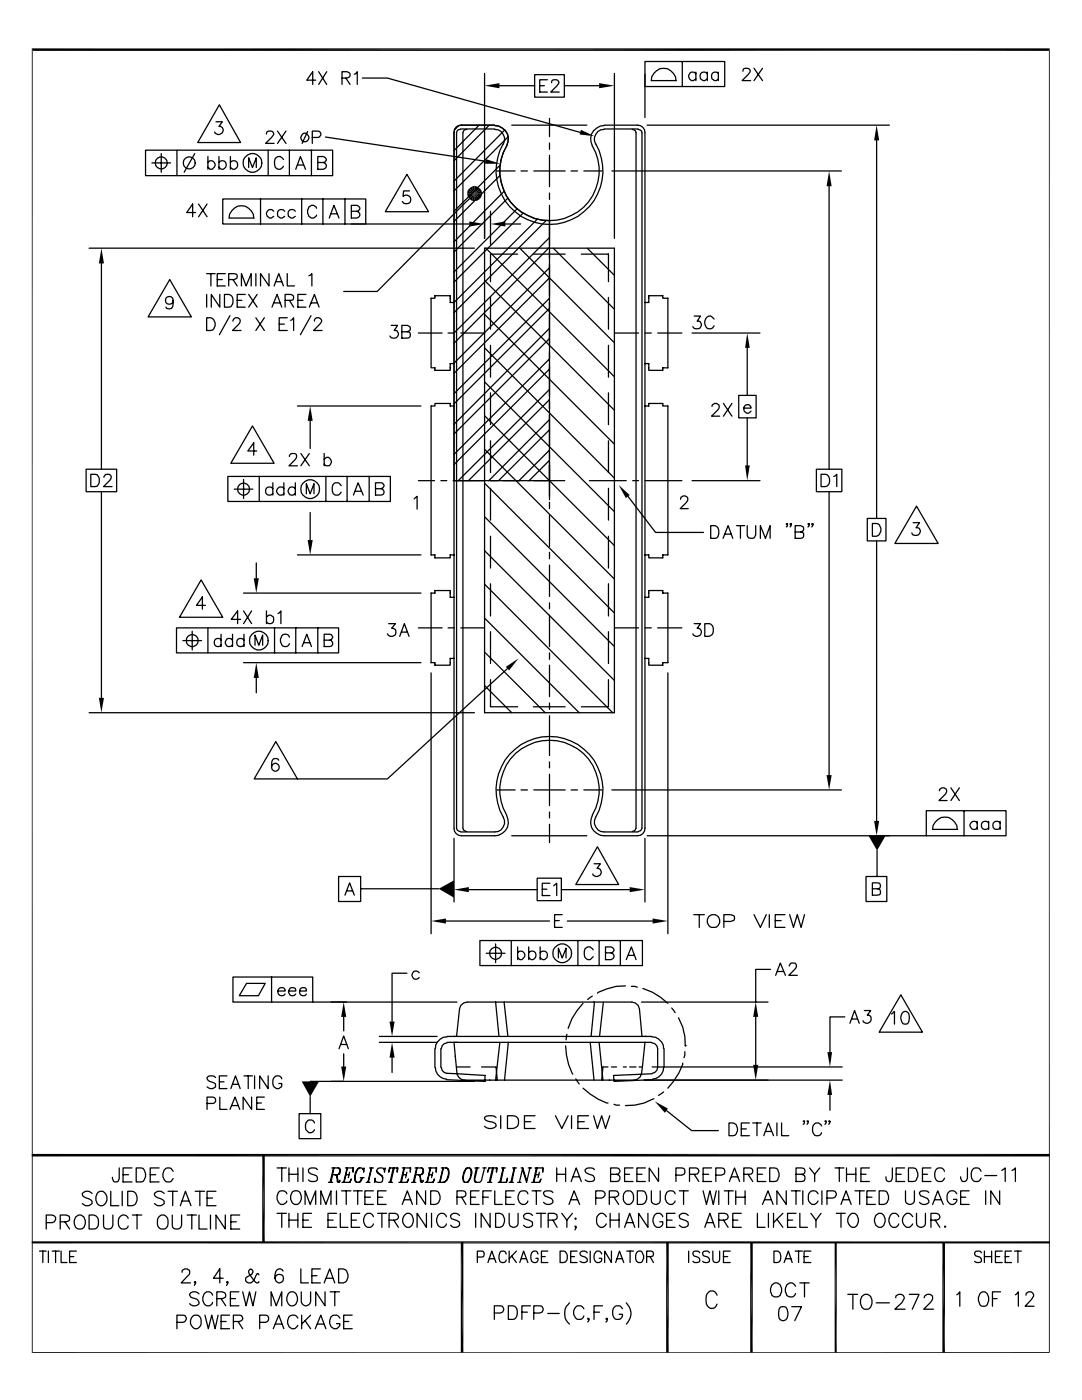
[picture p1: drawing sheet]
<svg xmlns="http://www.w3.org/2000/svg" width="216mm" height="279mm" viewBox="0 0 216 279" stroke-linecap="round" stroke-linejoin="round" font-family="sans-serif">
<g fill="none" stroke="#000" stroke-width=".25">
<path d="M63 16h-1.8l1.2-1.7v2.5M63.6 14.3l1.6 2.5M65.2 14.3l-1.6 2.5M68.2 15.6h1.1l.5-.3v-.7l-.5-.3h-1.1v2.5M69 15.6l.8 1.2M70.7 14.8l.3-.1 .3-.4v2.5M72.3 15.6h5l38.4 10.8M96.7 14.6v33M99.7 17.1h7M106.7 14.9h5.9v4.5h-5.9zM107.7 17.1h.9M109.2 15.9h-1.5v2.5h1.5"/>
<path d="M110.1 16.5a.46 .46 0 0 1 .4-.6h.5a.55 .55 0 0 1 .5 .4 .55 .55 0 0 1-.2 .5l-1.4 1.6h1.7M112.6 17.1h6.9M122.6 14.6v33M128.7 14.8v8.7M128.7 12.3h15.9v5h-15.9zM134.9 16.1a2.46 2.46 0 0 0-2.5-2.5 2.46 2.46 0 0 0-2.4 2.5h5M136.1 12.3v5M138.9 14.7a.83 .83 0 0 0-1.5 .3 .83 .83 0 0 0 .9 1.1l.6-.4M138.9 14.4v1.7M141.1 14.7a.85 .85 0 0 0-1.2-.2 .85 .85 0 0 0-.1 1.2l.5 .4h.3l.5-.4M141.1 14.4v1.7M143.3 14.7a.75 .75 0 0 0-.9-.3 .75 .75 0 0 0-.4 .9l.1 .4 .5 .4h.3l.4-.4"/>
<path d="M143.3 14.4v1.7M148.3 14.2a.46 .46 0 0 1 .4-.6h.5a.55 .55 0 0 1 .4 .4 .55 .55 0 0 1-.1 .6l-1.4 1.5h1.7M150.5 13.6l1.6 2.5M152.1 13.6l-1.6 2.5M29 30h37.4v5.1h-37.4zM30.3 32.5h3.7M32.2 30.6v3.8M35.3 30v5.1M38.9 30.6l-2.2 3.8M41.5 32.4a.79 .79 0 0 1 1.1-.2 .79 .79 0 0 1 .2 1.2l-.5 .4h-.4l-.4-.4M41.5 31.2v2.6M43.1 24.3h1.3l-.7 .9a.74 .74 0 0 1 .8 .9 .99 .99 0 0 1-1.6 .5l-.1-.3"/>
<path d="M43.7 32.4a.81 .81 0 0 1 1.1-.2 .81 .81 0 0 1 .2 1.1 .81 .81 0 0 1-1.1 .3l-.2-.2M43.7 31.2v2.6M43.8 20.9l4.2 7.5h-8.5zM44.5 39.7h28.5v5h-28.5zM46 32.4a.81 .81 0 0 1 1.1-.2 .81 .81 0 0 1 .2 1.1 .81 .81 0 0 1-1.1 .3l-.2-.2M46 31.2v2.6M49.6 33.4v-1.9l.8 1.9 .7-1.9v1.9M52 39.7v5M53.2 26.8l.1-.5a.89 .89 0 0 1 1.3 .3v.2l-.4 .6-1.2 1.2h1.7M53.5 30v5.1M55.4 26.2l1.7 2.4M56.6 31.8a1.02 1.02 0 0 0-1.7-.2l-.1 .6a1.19 1.19 0 0 0 1.2 1.6l.6-.6"/>
<path d="M57.1 26.2l-1.7 2.4M57.7 30v5.1M59 33.8l.9-2.6 1.1 2.6M59.4 32.9h1.1M60.2 39.7v5M61.4 26.2l-1.1 2.4M62.1 30v5.1M62.3 27.4h1.1a.69 .69 0 0 0 .4-1.1l-.4-.1h-1.1v2.4M63.4 32.4h1.1a.6 .6 0 0 0 .4-.9l-.4-.3h-1.1v2.6h1.1a.69 .69 0 0 0 .4-1.1l-.4-.3M64.4 39.7v5M64.9 27.3l32 4.9M68.8 39.7v5"/>
<path d="M81.2 34.8l4.3 7.4h-8.6zM81.7 38.1h-1.2l-.1 1.1a.9 .9 0 0 1 1.4 .1 .9 .9 0 0 1-.3 1.3 .9 .9 0 0 1-1.2-.4M91.4 25.1l-.6 .7M91.9 25.8l-.5 .1-.3 .6v138.8l.1 .3 .7 .3M91.9 25.7h6.8M93.1 25.8l-.4 .1-.3 .6v138.8l.1 .3 .6 .3M93.6 39.7l-18.3 18.5h-6.7M95.6 25l-5 5.1M97.6 25l-7 7.1M98.7 25h-6.6a1.45 1.45 0 0 0-1.5 1.5v138.8a1.45 1.45 0 0 0 1.5 1.5h6.6a2.73 2.73 0 0 0 2.4-4.1M98.7 25.8a1.99 1.99 0 0 1 1.7 3M98.7 25.1a2.73 2.73 0 0 1 2.4 4"/>
<path d="M99.1 34.1h3.7M99.7 35.1l-9.1 9.1M99.8 32.9l-9.2 9.3M100.4 28.7a10.7 10.7 0 0 0 9.2 16.1 10.7 10.7 0 0 0 9.3-16.1M100.6 38.2l-10 10.1M100.8 25.9l-10.2 10.3M101.1 29.1a9.9 9.9 0 0 0 8.5 14.9v51.9h-19M101.3 39.5l-10.7 10.8M101.4 27.3l-10.8 10.8M102.1 25h15M104 34.1h1.2M106.5 34.1h6.3"/>
<path d="M109.6 23.6v3.7M109.6 28.5v1.3M109.6 31v6.3M109.6 38.5v1.3M114 34.1h1.2M116.5 34.1h3.6M120.6 25.1a2.73 2.73 0 0 0-2.4 4 9.9 9.9 0 0 1-8.6 14.9 9.9 9.9 0 0 1-8.5-14.9M120.6 25h6.6a1.45 1.45 0 0 1 1.5 1.5v138.8a1.45 1.45 0 0 1-1.5 1.5h-6.6a2.73 2.73 0 0 1-2.4-4.1M120.6 25.8a1.99 1.99 0 0 0-1.7 3M120.6 25.7h6.7M122.1 34.1h45.8M126.2 25.8l.6 .4 .1 .3v138.8l-.2 .5-.5 .1"/>
<path d="M127.3 25.8l.7 .4 .1 .3v138.8l-.3 .5-.5 .1M129.1 25h48.4M165.4 37.2v56.4M174.9 28v75.5M17.8 49.5h76.9M20.2 52.6v41M33.9 55.8l4.3 7.4h-8.7zM34.5 59.9a.77 .77 0 0 1-1 .7 .77 .77 0 0 1-.3-1.2 .77 .77 0 0 1 1.3 .1 2.48 2.48 0 0 1-.3 2.1 .85 .85 0 0 1-1.1-.3M39 42.4h-1.7l1.1-1.7v2.6M39.6 40.7l1.7 2.6M41.2 54.6h1.7M41.2 58.8v2.5"/>
<path d="M41.3 40.7l-1.7 2.6M42.1 54.6v2.5M43.3 55.8h1.1M43.9 58.8v2.5l-1.7-2.5v2.5M44.8 58.8h.8a1.32 1.32 0 0 1 .8 1.9l-.3 .5-1.3 .1zM45 54.6h-1.7v2.5h1.7M45.6 55.8h1.1l.5-.3a.59 .59 0 0 0 .1-.6 .59 .59 0 0 0-.6-.3h-1.1v2.5M46.5 55.8l.8 1.3M47.3 59.9h1M48.2 57.1v-2.5l.9 2.5 1-2.5v2.5M48.9 58.8h-1.6v2.5h1.6M49.6 58.8l1.7 2.5"/>
<path d="M50.6 43.5a2.46 2.46 0 0 0-2.4-2.4 2.46 2.46 0 0 0-2.5 2.4h5M51.1 54.6v2.5M51.3 58.8l-1.7 2.5M53.7 54.6v2.5l-1.7-2.5v2.5M54.6 42.2a.82 .82 0 0 0-1.2-.1 .82 .82 0 0 0 0 1.2 .82 .82 0 0 0 1.2-.1M54.7 57.1l.9-2.5 1 2.5M55 56.2h1.2M56.8 42.2a.85 .85 0 0 0-1.2-.2 .85 .85 0 0 0-.1 1.2l.5 .3h.3l.5-.3M56.9 59.9h1.5l.2-.4-.1-.5-.5-.2h-1.1v2.5M57.3 54.6v2.5h1.5M57.7 59.9l.9 1.4M58.9 42.2a.85 .85 0 0 0-1.2-.2 .85 .85 0 0 0-.1 1.2l.5 .3h.3l.5-.3"/>
<path d="M59.4 59.9h1.1M61 58.8h-1.6v2.5h1.6M61.6 55l.6-.4v2.5M63.2 41.6l-.1-.3-.5-.3a1.27 1.27 0 0 0-1.3 1.2 1.27 1.27 0 0 0 1.3 1.3l.5-.3 .1-.3M65.7 43.5l.9-2.5 1 2.5M66 42.7h1.2M70.1 42.2h1.1a.6 .6 0 0 0 .4-1l-.4-.2h-1.1v2.5h1.1a.69 .69 0 0 0 .4-1.1l-.4-.2M70.1 44.7h23.5M96.7 49.5h25.9v92.7h-25.9zM96.7 56l25.9 25.9M96.9 49.5l25.7 25.7M97.9 42.2v6.6"/>
<path d="M97.9 59.4v6.3M100.8 44.7h3.1M103.2 41.7l-12.6 12.6M103.3 50.7h-5.4v5.5M103.7 49.5l18.9 18.9M104.4 42.5l-13.8 13.8M106.4 50.7h6.4M107.2 43.8l-16.6 16.6h-.8v-1.4h-3v.5h-.8v13.9h.8v.5h3v-1.3h.8M109 44l-18.4 18.4M109.6 41v3.6M109.6 44.9v4.1M109.6 50.2v1.3"/>
<path d="M109.6 52.7v6.3M109.6 47.4l-19 19.1M109.6 53.4l-19 19.1M109.6 59.5l-19 19.1M109.6 49.4l-19 19.1M109.6 55.5l-19 19M110.4 49.5l12.2 12.2M116 50.7h5.4v5.5M117.2 49.5l5.4 5.4M121.4 59.4v6.3M41.2 63.4a1.4 1.4 0 0 1 1.6 .8 1.4 1.4 0 0 1-.4 1.7l-1.2 .1zM45.9 63l-2.1 3.8"/>
<path d="M46.5 64.1v-.2a.87 .87 0 0 1 1-.5 .77 .77 0 0 1 .1 1.4l-1.2 1.2h1.7M51.1 63.4l1.6 2.6M52.7 63.4l-1.6 2.6M54.3 61.3l1-2.5 .9 2.5M54.7 60.5h1.2M55.7 64.7h1M57.3 63.4h-1.6v2.6h1.6M58 63.9l.3-.1 .3-.4v2.6M61.7 61.3l1-2.5 1 2.5M62.1 60.5h1.2M62.1 63l-2.2 3.8M62.7 64.1a.6 .6 0 0 1 .5-.7 .87 .87 0 0 1 1 .5v.3l-.4 .6-1.2 1.2h1.7"/>
<path d="M78.1 64.9h1.2l-.6 1.1h.5l.3 .5a.91 .91 0 0 1-.6 1 .91 .91 0 0 1-1.1-.4M80.2 66.2h1.1l.5-.2v-.8l-.5-.3h-1.1v2.6l1.4-.1a.74 .74 0 0 0 .2-1l-.5-.2M83.5 66.5h4.7M89.4 66.5h1.3M91.9 66.5h4.8M96.7 76.2l25.9 25.9M96.7 69.4l25.9 26M96.7 62.7l25.9 25.9M97.9 68.9v6.4M97.9 78.4v6.4M109.6 60.3v1.2M109.6 62.7v6.3"/>
<path d="M109.6 70.3v1.2M109.6 72.7v6.3M109.6 65.5l-19 19.2M109.6 71.6l-19 19.1M109.6 77.7l-18.2 18.2M109.6 61.6l-19 19M109.6 67.6l-19 19M109.6 73.7l-19 19M109.6 79.8l-16.1 16.1M121.4 68.9v6.4M121.4 78.4v6.4M122.6 66.5h4.8"/>
<path d="M128.7 60.4h.8v-1.4h2.7v.5h1.1v13.9h-1.1v.5h-2.7v-1.3h-.8M128.7 66.5h1.3M131.2 66.5h4.9M138.1 66.5h13.5M138.5 63.1h1.3l-.7 1 .6 .1 .3 .5a.91 .91 0 0 1-.7 .9 .91 .91 0 0 1-1-.4M142.5 63.7l-.4-.5a.97 .97 0 0 0-1.5 .9 1.12 1.12 0 0 0 .3 1.2 1.12 1.12 0 0 0 1.2 .2l.4-.5M147.4 78.9h3.5v4.5h-3.5zM149.1 69.4v9.5M17.2 93.6h6.1v4.5h-6.1zM18.1 94.7h.9a1.19 1.19 0 0 1 .8 1.5l-.4 .8-1.3 .1zM20.2 98.1v41.2M20.7 95.2l.3-.5h.8a.62 .62 0 0 1 .3 .9l-1.4 1.5h1.7"/>
<path d="M45.5 95.1h32.4v5h-32.4zM46.7 97.6h3.8M48.6 95.7v3.8M50.4 85l4.3 7.5h-8.6zM51.2 90h-1.8l1.2-1.6v2.4M51.7 95.1v5M54.4 97.5a.8 .8 0 0 0-1.1-.1 .8 .8 0 0 0 0 1.2 .8 .8 0 0 0 1.1-.1M54.4 96.4v2.4M56.6 97.5a.8 .8 0 0 0-1.1-.1 .8 .8 0 0 0 0 1.2 .8 .8 0 0 0 1.1-.1M56.6 96.4v2.4M57.7 91.1l.2-.4a.97 .97 0 0 1 1.2 0 .89 .89 0 0 1-.3 1.1l-1.1 1.2h1.7M58.9 97.5a.8 .8 0 0 0-1.2-.1 .8 .8 0 0 0 0 1.2 .8 .8 0 0 0 1.2-.1"/>
<path d="M58.9 96.4v2.4M59.4 81h24.6M60 90.5l1.7 2.5M61.1 98.6v-2.1l.8 2.1 .8-2.1v2.1M61.7 90.5l-1.7 2.5M61.9 84v5.5M64.7 91.7a.83 .83 0 0 1 1.3-.1 .83 .83 0 0 1-.2 1.3 .85 .85 0 0 1-1.1-.3M64.7 90.5v2.5M65 95.1v5M68.1 96.9a.91 .91 0 0 0-1.1-.6 .91 .91 0 0 0-.7 1 1.08 1.08 0 0 0 .1 1.1 1.08 1.08 0 0 0 1.1 .4l.6-.6M69.3 95.1v5M70.5 98.8l1-2.4 1 2.4"/>
<path d="M70.9 98h1.2M73.7 95.1v5M74.9 97.5h1.1a.74 .74 0 0 0 .6-.7l-.2-.4h-1.5v2.4h1.1a.64 .64 0 0 0 .7-.6 .64 .64 0 0 0-.7-.7M82.6 99.6l.6-.5v2.5M83.5 95.9h3.2M88 95.9h1.2M90.4 95.9h6.3M90.6 81h-.8v-.5h-3v.5h-.8v29.7h.8v.6h3v-.6h.8M96.7 96.4l25.9 25.9M96.7 89.7l25.9 25.9M96.7 83l25.9 25.9M97.9 88v6.3"/>
<path d="M97.9 97.5v6.3M98 95.9h1.2M100.4 95.9h3.3M106.6 95.9h6.1M109.6 80.3v1.2M109.6 82.8v6.2M109.6 90.3v1.2M109.6 92.1v7.6M109.6 83.7l-12.1 12.2M109.6 89.8l-6.1 6.1M109.6 85.8l-10.1 10.1M109.6 91.9l-4 4"/>
<path d="M117.6 95.9h7.4M121.4 88v6.3M121.4 97.5v6.3M125.3 99.1l5.5 7.2h9.6M126.2 95.9h1.2M128.7 81h.8v-.5h2.7v.5h1.1v29.7h-1.1v.6h-2.7v-.6h-.8M128.7 95.9h7.4M135.8 99.7a.74 .74 0 0 1 1.1-.6 .74 .74 0 0 1 0 1.2l-1.2 1.2h1.6M138.1 95.9h13.5M142.1 81.1a.74 .74 0 0 1 1.1-.5 .74 .74 0 0 1 0 1.3l-1.2 1.2h1.6M144.4 80.5l1.6 2.6M146 80.5l-1.6 2.6"/>
<path d="M148.4 81.4h1.5a.77 .77 0 0 0-1.1-.6 .77 .77 0 0 0-.3 1.2 .74 .74 0 0 0 .7 .5 .74 .74 0 0 0 .7-.5M149.1 83.4v9.5M162.9 93.6h5.1v4.5h-5.1zM163.8 94.7h.9a1.3 1.3 0 0 1 .9 1.2 1.3 1.3 0 0 1-.9 1.2h-.9zM165.4 98.1v56.6M166.4 95.1l.6-.4v2.4M40.1 115.7l4.3 7.5h-8.6zM48.6 118.4h35.4M51.1 112.4v3M59.4 110.7h24.6M61.9 102.3v5.5M90.6 119.2h-.8v-1.3h-3v.5h-.8v13.8h.8v.6h3v-1.4h.8"/>
<path d="M96.7 116.6l25.6 25.6M96.7 109.9l25.9 25.9M96.7 103.1l25.9 25.9M97.9 107v6.4M97.9 116.5v6.4M109.6 100.2v1.3M109.6 102.8v6.3M109.6 110.2v1.3M109.6 112.8v6.2M121.4 107v6.4M121.4 116.5v6.4M128.7 119.2h.8v-1.3h2.7v.5h1.1v13.8h-1.1v.6h-2.7v-1.4h-.8"/>
<path d="M141.8 104.9a1.4 1.4 0 0 1 1.6 .8 1.4 1.4 0 0 1-.4 1.7h-1.2zM144.3 107.4l1-2.5 .9 2.5M144.7 106.6h1.2M147 104.9h1.6M147.7 104.9v2.5M149.1 104.9l.1 2.2a.92 .92 0 0 0 .9 .3 .92 .92 0 0 0 .7-.6v-1.9M151.7 107.4v-2.5l1 2.5 1-2.5v2.5M157.1 104.6v.1l-.2-.1 .2-.1a.45 .45 0 0 1-.2 .7M157.9 104.6l-.2 .1-.1-.1h.3v.2l-.3 .4M158.7 106.2h1.1l.5-.3v-.7l-.5-.3h-1.1v2.5h1.4a.74 .74 0 0 0 .2-1.1l-.5-.1M161.5 104.6l-.1 .1-.2-.1 .2-.1a.45 .45 0 0 1-.2 .7M162.2 104.6l-.1 .1-.1-.1h.2v.2l-.2 .4"/>
<path d="M173.1 103.5h3.7v4.4h-3.7zM174.1 104.5h.8a1.35 1.35 0 0 1 .9 1.2 1.35 1.35 0 0 1-.9 1.3h-.8zM174.9 107.9v55.9M182.2 104.3h1.3l-.7 1h.3a.84 .84 0 0 1 .2 1.4 .84 .84 0 0 1-1.4-.4M182.9 101l4.3 7.5h-8.6zM35.2 125.3h32.4v5h-32.4zM36.5 127.8h3.7M38.4 126v3.7M41 120.8h-1.8l1.2-1.7v2.5M41.5 125.3v5M44.1 127.8a.76 .76 0 0 0-1.1-.1 .76 .76 0 0 0 0 1.1 .76 .76 0 0 0 1.1-.1M44.1 126.6v2.4"/>
<path d="M46.4 127.8a.8 .8 0 0 0-1.2-.2 .8 .8 0 0 0 0 1.2 .8 .8 0 0 0 1.2-.1M46.4 126.6v2.4M48 123.6h-1.9l1.3-1.7v2.6M48.6 132.2h35.4M48.6 121.9l1.6 2.6M48.7 127.8a.8 .8 0 0 0-1.2-.2 .8 .8 0 0 0 0 1.2 .8 .8 0 0 0 1.2-.1M48.7 126.6v2.4M50.2 121.9l-1.6 2.6M50.9 128.8v-2.1l.7 2.1 .8-2.1v2.1M51.1 135.3v3M53.2 123.1l.5-.3h.3a1.01 1.01 0 0 1 .5 1.3 .82 .82 0 0 1-1.3 0M53.2 121.9v2.6"/>
<path d="M54.8 125.3v5M55.5 122.4l.2-.1 .3-.4v2.6M57.7 127.2a.83 .83 0 0 0-.8-.7 .83 .83 0 0 0-.8 .7 1.13 1.13 0 0 0 0 1.3 1.13 1.13 0 0 0 1.3 .4l.3-.5M59 125.3v5M60.3 129l.9-2.4 .9 2.4M60.6 128.3h1.2M63.4 125.3v5M64.7 127.8h1.1a.59 .59 0 0 0 .6-.6 .59 .59 0 0 0-.6-.6h-1.1v2.4h1.1a.64 .64 0 0 0 .6-.6 .64 .64 0 0 0-.6-.6M77.6 124.5h1.3l-.8 .9a.83 .83 0 0 1 .9 1 .83 .83 0 0 1-1.1 .6l-.6-.5M79.8 127l.9-2.5 .9 2.5M80.1 126.2h1.2M83.5 125.3h4.7"/>
<path d="M86 134.3v52.1M89.4 125.3h1.3M91.9 125.3h4.8M96.7 136.8l5.4 5.4M96.7 130.1l12.1 12.1M96.7 123.4l18.9 18.8M97.9 135.6v5.5h5.4M97.9 126.1v6.3M101.3 133.4l-24 22h-17.9M109.6 120.3v1.2M109.6 122.8v6.2M109.6 130.3v1.3"/>
<path d="M109.6 132.8v6.2M121.4 135.6v5.5h-5.4M121.4 126.1v6.3M122.6 125.3h4.8M128.7 125.3h1.3M131.2 125.3h4.9M133.3 134.3v52.1M138.5 124.5h1.3l-.7 .9a.74 .74 0 0 1 .9 .8 .9 .9 0 0 1-1.1 .8l-.6-.3v-.2M140.6 124.5h.9a1.35 1.35 0 0 1 .9 1.2 1.35 1.35 0 0 1-.9 1.3h-.9zM17.8 142.2h76.9M55 148l4.4 7.4h-8.7zM55.6 151.7a.85 .85 0 0 0-1.1-.2 2.6 2.6 0 0 0-.2 2 .77 .77 0 0 0 1.2 .2 .77 .77 0 0 0-.2-1.3 .77 .77 0 0 0-1.1 .7"/>
<path d="M99.1 157.6h3.7M104 157.6h1.2M106.4 141.1h6.4M106.5 157.6h6.3M109.6 140.3v1.3M109.6 142.8v4.2M109.6 147.2v3.6M109.6 152.1v1.1M109.6 154.5v6.3M114 157.6h1.2M116.5 157.6h3.6M122.1 157.6h45.8"/>
<path d="M187.5 157.8a.74 .74 0 0 1 1.1-.5 .74 .74 0 0 1 0 1.3l-1.2 1.2h1.6M189.7 157.2l1.7 2.6M191.4 157.2l-1.7 2.6M67.6 174.9h4.4v5h-4.4zM68.8 178.6l1-2.4 .9 2.4M69.2 177.8h1.2M72.1 177.4h15.4M90.6 167.3v12.7M91.9 166h6.8a1.99 1.99 0 0 0 1.7-2.9 10.7 10.7 0 0 1 9.2-16.1 10.7 10.7 0 0 1 9.3 16.1 1.99 1.99 0 0 0 1.7 2.9h6.7M93.6 177.5h13.6M101.1 162.6a9.9 9.9 0 0 1 8.5-14.9 9.9 9.9 0 0 1 8.6 14.9M102.1 166.8h15"/>
<path d="M107.2 175.3h4.8v4.4h-4.8zM108.2 177.5h.9M109.6 162.1v1.1M109.6 164.5v3.6M109.7 176.3h-1.5v2.4h1.5M110.5 176.8l.6-.5v2.4M112 177.5h13.6M118.5 172.4h1.3l-.7 .9a.81 .81 0 0 1 .9 .8 .81 .81 0 0 1-.8 .8l-.8-.2-.1-.3M119.2 169l4.2 7.5h-8.5zM128.7 167.3v12.7M129.1 166.8h55.7M172.8 174.9h4.2v5h-4.2z"/>
<path d="M174.1 177.4l1.4-.1 .2-.4-.2-.6-1.4-.1v2.4h1l.5-.1v-.9l-.1-.1-.4-.1M175 169.8v5M184.8 161.8h15.9v5h-15.9zM191 165.5a2.46 2.46 0 0 0-2.4-2.4 2.46 2.46 0 0 0-2.5 2.4h5M192.4 161.8v5M195 164.3a.8 .8 0 0 0-1.2-.2 .8 .8 0 0 0 0 1.2 .8 .8 0 0 0 1.2-.1M195 163.9v1.6M197.3 164.3a.8 .8 0 0 0-1.2-.2 .8 .8 0 0 0 0 1.2 .8 .8 0 0 0 1.2-.1M197.3 163.9v1.6M199.6 164.3a.8 .8 0 0 0-1.2-.2 .8 .8 0 0 0 0 1.2 .8 .8 0 0 0 1.2-.1M199.6 163.9v1.6M46.5 195h15.9v5h-15.9z"/>
<path d="M49.2 196.3h3.7l-1.3 2.4h-3.8zM54.2 195v5M55.5 197.8h1.4a.77 .77 0 0 0-1.1-.6 .77 .77 0 0 0-.3 1.2 .82 .82 0 0 0 1.4 0M57.6 197.8h1.4a.67 .67 0 0 0-.5-.7 .67 .67 0 0 0-.8 .3 .79 .79 0 0 0 .2 1.2 .79 .79 0 0 0 1.1-.2M59.8 197.8h1.3a.49 .49 0 0 0-.4-.7 .78 .78 0 0 0-.9 1 .78 .78 0 0 0 1.3 .3M62.4 200h28.8M81.2 194.2h-3v9.7M83.7 194.1a.8 .8 0 0 0-1.2-.1 .8 .8 0 0 0 0 1.2 .8 .8 0 0 0 1.2-.1M89 183.8h20.6M95.8 187.7h32.4v5h-32.4zM97 190.2h3.8M98.9 200l.7 6.8"/>
<path d="M98.9 188.4v3.7M100.6 200l.7 6.8M102 187.7v5M103.3 190.2a.79 .79 0 0 1 1.1-.2 .79 .79 0 0 1 .2 1.1l-.5 .4h-.4l-.4-.4M103.3 189v2.5M105.5 190.2a.81 .81 0 0 1 1.1-.2 .81 .81 0 0 1 .2 1.1 .81 .81 0 0 1-1.1 .2l-.2-.2M105.5 189v2.5M107.8 190.2a.81 .81 0 0 1 1.1-.2 .81 .81 0 0 1 .2 1.1 .81 .81 0 0 1-1.1 .2l-.2-.2M107.8 189v2.5M110.7 183.7h.9M111.4 191.2v-2l.8 2 .7-2v2M112.2 182.5h-1.5v2.6h1.5"/>
<path d="M113.2 183.8h17M115.3 187.7v5M118.2 198.8l-.9 .7M118.4 189.6a1.02 1.02 0 0 0-1.6-.3l-.2 .6a1.16 1.16 0 0 0 1.2 1.6l.6-.6M118.6 200l-.7 6.8M119.5 187.7v5M120.4 200l-.8 6.8M120.8 190.2h1.1a.6 .6 0 0 0 .4-1l-.4-.2h-1.1v2.5h1.1a.69 .69 0 0 0 .4-1.1l-.4-.2M123.8 187.7v5M124.8 196.8a10.9 10.9 0 0 0-5.6 1.4M125 191.5l1-2.5 .9 2.5M125.4 190.7h1.2"/>
<path d="M126 196.8l1.2 .2M128 200h25.2M128.3 197.3a11.6 11.6 0 0 1 5 2.9M138.4 182.5h2.1M139.5 182.5v2.6M144.4 183.9h1.4l.5-.2a.6 .6 0 0 0 0-1l-.5-.2h-1.4v2.6M150.5 182.5l1.2 2.6 1.2-2.6M153.5 182.5v2.6M153.8 193.5h-3v6.5M154.7 183.7h1.2M154.8 194.6l.9-2.4 1 2.4M155.1 193.9h1.2"/>
<path d="M156.6 182.5h-1.9v2.6h1.9M157.5 192.8l.2-.5 .8-.1a.62 .62 0 0 1 .3 .9l-1.4 1.5h1.7M157.6 182.5l.7 2.6 .8-2.6 .8 2.6 .6-2.6M179.7 198.5l4.4 7.5h-8.7zM43 215.1a1.16 1.16 0 0 0-1.7 0v.2a1.46 1.46 0 0 0 1.3 .8l.3 .1 .1 .7a1.16 1.16 0 0 1-1.7 0M43.8 215.9h.9M43.9 218.9v2.5h1.4M45.3 214.7h-1.5v2.6h1.5M46.1 217.3l.9-2.6 .9 2.6M46.4 216.4h1.2M48.7 214.7h1.7M49.5 214.7v2.6"/>
<path d="M50.2 218.9v2.5l-1.7-2.5v2.5M50.8 214.7v2.6M52.7 218.9h-1.5v2.5h1.5M53.5 214.7v2.6l-1.7-2.6v2.6M56.2 215.3a.91 .91 0 0 0-1-.6 .91 .91 0 0 0-.8 .9 1.17 1.17 0 0 0 1.2 1.7l.5-.4 .1-.2v-.5h-.6M61.9 218.9v3.3M61.9 215.8h32.8M67.6 209.3l1-2.5 .9 2.5M68 208.4h1.2M68.6 202.9v2.8M68.6 210.3v2.6M75.7 208h11.5"/>
<path d="M75.7 206.8h11.5M78.2 211.1v2.9M86.8 209.3v3.7M86.9 213a2.37 2.37 0 0 0 2.3 2.4M88 209.3v3.7M88.1 213l.1 .6 .4 .4 .6 .2 7.6 .4v1.2l-7.7-.3M89.2 208.1l-.6 .2-.4 .4-.1 .6M89.2 206.9a2.37 2.37 0 0 0-2.3 2.4M89.2 208h40.8M89.2 206.8h38.9M90.6 208l.6 6.2a1.6 1.6 0 0 0 1.5 1.4h33.8l.7-.2 .6-.5 .2-.7 .2-1.3M90.6 206.8h.1"/>
<path d="M91.1 206.8l.6-5.5 .2-.6 .6-.5 .7-.2h32.9l.6 .2 .6 .5 .3 .6 .5 5.5h.6M91.1 212.9h2.7M96.1 212.9h2.9l.2 2.7M99.7 208l-.8 7.6M101.4 208l-.7 7.6M112.9 208.7a11.7 11.7 0 0 0 1.4 5.7M113.1 206.4l-.2 1.1M114.9 215.3l.7 1M116.3 200.2a11.6 11.6 0 0 0-2.9 5M116.3 217.2a11.6 11.6 0 0 0 5 2.9M117.8 208l.7 7.6M119.5 208l.8 7.6"/>
<path d="M121.3 212.9h-1l-.2 2.7M122 212.9h1M124.4 212.9h.6M125.6 212.9h1.3M127.5 212.9h.7M128.5 215.6h39.6M128.7 206.8h.1M128.7 208l-.5 4.9M128.7 206.8h1.3M130 208.1l.6 .2 .5 .4 .1 .6v3.7l-.1 .6-.5 .4-.5 .2M130 206.9a2.37 2.37 0 0 1 2.4 2.4M130.1 214.3l-7.7 .3 .1 1.2 7.6-.3"/>
<path d="M130.1 212.9h38M130.5 219.3a10.8 10.8 0 0 1-5.7 1.3M132.4 213a2.37 2.37 0 0 1-2.3 2.4M132.4 217.9l-1 .7M132.5 209.3v3.7M134 201.2l.7 .9M135.4 203.1a10 10 0 0 1 1.3 5.6M136.2 212.2a11.6 11.6 0 0 1-2.9 5M136.7 209.9l-.2 1.2M136.7 208.7h.1M150.8 202.9v9.6M165.6 218.5v3.1"/>
<path d="M168.6 202.9h-3v7.1M169.6 204.2l.9-2.5 .9 2.5M169.9 203.4h1.2M172.5 201.7h1.2l-.6 .9a.82 .82 0 0 1 .7 1 .82 .82 0 0 1-1 .6l-.5-.2-.1-.3M177.9 202.4l.6-.6v2.6M180.2 202a.74 .74 0 0 1 1.2 .4 2.45 2.45 0 0 1-.3 1.9 .84 .84 0 0 1-1.2-.4 1.65 1.65 0 0 1 .3-1.9zM18.4 238.2a1.26 1.26 0 0 0-2 0 .76 .76 0 0 0 .6 .8 2.04 2.04 0 0 1 1.4 .8v.4a1.26 1.26 0 0 1-2 0M19.6 237.9a1.24 1.24 0 0 1 1.5 .2 1.24 1.24 0 0 1 .2 1.4l-.1 .4a.97 .97 0 0 1-1 .8 .97 .97 0 0 1-.9-.8 1.7 1.7 0 0 1 .3-2zM22.1 237.7v2.9h1.6M23.8 233.1v2.1l-.2 .4a.6 .6 0 0 1-1 0l-.2-.7M24.4 237.7v2.9M24.6 234.4h1.1"/>
<path d="M25.5 237.7h.9a1.55 1.55 0 0 1 1 1.5 1.55 1.55 0 0 1-1 1.4h-.9zM26.3 233.1h-1.7v2.8h1.7M27.2 233.1h.9a1.36 1.36 0 0 1 .9 1.8 1.21 1.21 0 0 1-.9 1h-.9zM30 234.4h1.1M31.7 233.1h-1.7v2.8h1.7M32.8 238.2a1.26 1.26 0 0 0-2 0 .76 .76 0 0 0 .6 .8 2.04 2.04 0 0 1 1.4 .8v.4a1.26 1.26 0 0 1-2 0M33.5 237.7h1.9M34.5 237.7v2.9M34.5 233.8a.97 .97 0 0 0-.9-.7 .97 .97 0 0 0-.9 .7 1.3 1.3 0 0 0-.1 1.5 1.3 1.3 0 0 0 1.5 .5l.4-.6M36.3 239.7h1.4M38.9 237.7h1.9M39.9 237.7v2.9"/>
<path d="M41.3 220.2l1.5-.1 .2-.3-.1-.6-.5-.3h-1.1v2.5M41.3 239.1h1.1M43.1 237.7h-1.8v2.9h1.8M45.9 221.4l1-2.5 .9 2.5M46.2 220.6h1.3M51.2 220.1h1M55.3 233.1h1.8M56.2 233.1v2.7M57.2 238.3a1.01 1.01 0 0 0-1.1-.6 1.01 1.01 0 0 0-.8 1 1.28 1.28 0 0 0 1.3 1.7l.5-.5 .1-.2M57.7 233.1v2.7M57.7 234.4h1.7M58.3 238a1.04 1.04 0 0 1 1.6 0 1.64 1.64 0 0 1-.5 2.4h-.6a1.74 1.74 0 0 1-.5-2.4z"/>
<path d="M59.4 233.1v2.7M59.7 222.2h4.3v5h-4.3zM60.5 233.1v2.7M62.7 224.1a.91 .91 0 0 0-1-.6 .91 .91 0 0 0-.7 1v1l.6 .6a1 1 0 0 0 1.1-.6M63.3 233.4a1.24 1.24 0 0 0-1.7 0 .64 .64 0 0 0 .5 .9l1 .3a.7 .7 0 0 1 0 1.1 1.35 1.35 0 0 1-1.5-.2M65.5 236h.9M66.2 233.1l1.6 .1a.9 .9 0 0 1-.5 1.2h-.9M66.5 233.1l-.6 2.9M66.6 233.1l-.6 2.9M66.9 234.4l.3 .3 .1 1.2 .3 .1 .2-.5M67.1 237.7v2.7M67.2 234.7l.4 1.2 .2-.2"/>
<path d="M67.5 233.1l.1 .1a.82 .82 0 0 1-.3 1.2M68.2 237.7h1.8M68.2 236h1.6l.3-.7-.3 .7M68.9 233.1h1.6l-.1 .8v-.8M69 234.4h.7M69.1 237.7v2.7M69.3 233.1l-.7 2.9M69.3 233.1l-.6 2.9M69.8 233.9l-.3 1.1M70.5 237.7h1.8M71.4 237.7v2.7M71.8 233.1a2 2 0 0 0-.9 2.2l.1 .4 .3 .3"/>
<path d="M71.9 235h.7M72.2 235l-.4 .9-.3 .1M72.4 233.3h.2v-.2v.8v-.3a.69 .69 0 0 0-1.1-.4 2.78 2.78 0 0 0-.5 2.7 .93 .93 0 0 0 1.3-.9M72.8 238.9h1.1M73.1 236h.7M73.7 233.1h.8M74.1 233.1l-.7 2.9M74.2 233.1l-.7 2.9M74.5 237.7h-1.7v2.7h1.7M75.2 233.8l1 .8a.83 .83 0 0 1-.2 1.4 .83 .83 0 0 1-1.2-.9v.9l.1-.3M75.4 238.9h1M76.6 233.3l.3-.2-.2 .8a.64 .64 0 0 0-.5-.8l-.8 .1-.2 .3v.3l.1 .2 .9 .7 .2 .3"/>
<path d="M77 237.7h-1.6v2.7h1.6M77.6 236h.7M77.8 233.1l-.2 .8 .1-.8h1.7l-.2 .8v-.8M78.5 233.1l-.7 2.9M78.7 233.1l-.7 2.9M79.6 236h1.7l.2-.7-.3 .7M80.3 233.1h1.7l-.1 .8v-.8M80.4 234.4h.6M80.6 233.1l-.7 2.9M80.7 233.1l-.6 2.9M80.7 239.4h1.3M81.2 233.9l-.3 1.1"/>
<path d="M82.1 236h.9M82.8 233.1l1.6 .1a.9 .9 0 0 1-.5 1.2h-.9M83.1 233.1l-.6 2.9M83.2 233.1l-.6 2.9M83.5 234.4l.3 .3 .1 1.2 .3 .1 .2-.5M83.8 234.7l.4 1.2 .2-.2M84.1 233.1l.1 .1a.82 .82 0 0 1-.3 1.2M84.8 236h1.6l.3-.7-.3 .7M84.9 237.7v2.7l-1.8-2.7v2.7M85.5 233.1h1.6l-.1 .8v-.8M85.6 234.4h.7M85.9 233.1l-.7 2.9"/>
<path d="M85.9 237.7h1a1.21 1.21 0 0 1 .9 1.7 1.21 1.21 0 0 1-.9 1h-1zM85.9 233.1l-.6 2.9M86.4 233.9l-.3 1.1M88.1 233.1l1.2 .1a2.21 2.21 0 0 1-.5 2.7l-1.4 .1M88.4 233.1l-.7 2.9M88.5 233.1l-.7 2.9M89 233.1l.2 .1a2.21 2.21 0 0 1-.5 2.7l-.3 .1M91.2 238.9h1.2l.5-.2a.66 .66 0 0 0-.5-1h-1.2v2.7M92.1 238.9l.9 1.5M93.3 233.1l-.3 .1-.5 .7-.1 1a.8 .8 0 0 0 .4 1.1l.7-.1 .4-.8a1.99 1.99 0 0 0 0-1.9l-.6-.1a2.66 2.66 0 0 0-.8 2.6l.3 .3M93.6 233.1a1.84 1.84 0 0 1 .2 2l-.7 .9M93.9 238.9h1"/>
<path d="M94.7 233.1h.9M95.1 233.1a4.5 4.5 0 0 0-.4 2.8 .93 .93 0 0 0 1.5-.8l.5-2M95.2 233.1l-.5 2v.4l.4 .5M95.6 237.7h-1.7v2.7h1.7M96.4 233.1h.6M96.4 238.9h1.1M97.3 236h.8M97.6 233.1l-.3 .8 .2-.8h1.7l-.1 .8v-.8M98 237.7h-1.6v2.7M98.3 233.1l-.7 2.9M98.5 233.1l-.7 2.9M98.7 237.7v2.7h1.5"/>
<path d="M99 223a1.99 1.99 0 0 0-2.3 0l.2 .5 1.9 .7 .2 .6a1.68 1.68 0 0 1-2.3 0M99.4 236h1.7l.2-.9-.3 .9M99.9 222.7v2.5M100.1 233.1h.7M100.4 233.1l-.7 2.9M100.5 233.1l-.6 2.9M100.9 238.9h1M101.3 222.7h1.1a1.28 1.28 0 0 1 1.1 1.2 1.28 1.28 0 0 1-1.1 1.3h-1.1zM101.6 236h.8M102.3 233.1h.7M102.6 237.7h-1.7v2.7h1.7M102.6 233.1l-.7 2.9"/>
<path d="M102.7 233.1l-.6 2.9M103.3 236h.7M104 233.1h.3M104.6 223.9h1.3M105.1 235.5l-.8-2.4-.7 2.9M105.3 238.3a1.02 1.02 0 0 0-1.1-.6 1.02 1.02 0 0 0-.8 1 1.19 1.19 0 0 0 .3 1.3 1.19 1.19 0 0 0 1.3 .2l.3-.5M105.4 233.1h.7M105.7 233.1l-.6 2.9-.8-2.5M106.1 236h1.6l.2-.7-.3 .7M106.2 237.7h1.7M106.8 222.7h-2.2v2.5h2.2M106.8 233.1h1.6l-.1 .8v-.8"/>
<path d="M106.8 234.4h.7M107 233.1l-.6 2.9M107 237.7v2.7M107.2 233.1l-.7 2.9M107.6 233.9l-.2 1.1M110.3 238a1.38 1.38 0 0 0-1.8 0l.2 .7 1.1 .4a.66 .66 0 0 1 .3 1.1 1.21 1.21 0 0 1-1.6-.3M110.8 222.7l1.3 2.5 1.3-2.5M111.1 234.4h1.8M111.1 233.1v2.7M112.9 233.1v2.7M114 235.8l1-2.7 1 2.7M114 239.4h1.2"/>
<path d="M114 222.7v2.5M114.3 234.9h1.4M115.3 223.9h1.3M117.4 222.7h-2.1v2.5h2.1M118.4 222.7l.8 2.5 .9-2.5 .7 2.5 .9-2.5M118.6 233.4a1.38 1.38 0 0 0-1.8 0 .76 .76 0 0 0 .5 .9l1.1 .3a.7 .7 0 0 1 0 1.1 1.55 1.55 0 0 1-1.6-.2M118.9 239.1h1.2a.72 .72 0 0 0 .6-.7 .72 .72 0 0 0-.6-.7h-1.2v2.7M121.6 238.9h1.2l.5-.2a.62 .62 0 0 0-.1-1h-1.6v2.7M121.8 234.4h1.2a.72 .72 0 0 0 .7-.8l-.3-.4-1.6-.1v2.7h1.2a.72 .72 0 0 0 .6-.4 .72 .72 0 0 0-.1-.8l-.5-.2M122.5 220.4l.4 .2h.7M122.5 238.9l.9 1.5M124.6 238a1 1 0 0 1 1.2-.3 1 1 0 0 1 .6 1 1.28 1.28 0 0 1-1.3 1.7 1.57 1.57 0 0 1-.5-2.4z"/>
<path d="M124.6 234.4h1M126.3 233.1h-1.7v2.7h1.7M127.1 234.4h1M127.2 237.7h.9a1.21 1.21 0 0 1 .9 1.7 1.21 1.21 0 0 1-.9 1h-.9zM128.8 233.1h-1.7v2.7h1.7M130 237.7v1.9a.9 .9 0 0 0 .9 .8 .9 .9 0 0 0 .8-.8v-1.9M131.4 233.1v2.7l-1.9-2.7v2.7M133 221.7l5 3.9h5.3M134.7 238.3a1.02 1.02 0 0 0-1.1-.6 1.02 1.02 0 0 0-.8 1 1.19 1.19 0 0 0 .2 1.3 1.19 1.19 0 0 0 1.4 .2l.3-.5M134.9 234.5h1.2l.5-.2a.77 .77 0 0 0-.5-1.2h-1.2v2.7M135.6 237.7h1.7M136.4 237.7v2.7"/>
<path d="M137.6 234.4h1.2a.72 .72 0 0 0 .6-.8l-.2-.4-1.6-.1v2.7M138.5 234.4l.9 1.4M140.3 237.7l.7 2.7 .6-2.7 .7 2.7 .6-2.7M140.3 234.4h1.1M142 233.1h-1.7v2.7h1.7M142.8 234.5h1.1l.5-.1a.74 .74 0 0 0 0-1.2l-1.6-.1v2.7M143.4 237.7v2.7M144.5 237.7h1.8M145.4 237.7v2.7M145.5 224.1h.8a1.36 1.36 0 0 1 .9 1.3 1.36 1.36 0 0 1-.9 1.3h-.8zM145.5 235.8l1.1-2.7 1 2.7M146 234.9h1.2"/>
<path d="M146.8 238.9h1.9M146.8 237.7v2.7M147.9 225.3h1M148.4 234.4h1.2a.64 .64 0 0 0 .6-.7 .64 .64 0 0 0-.6-.6h-1.2v2.7M148.7 237.7v2.7M149.3 234.4l.9 1.4M149.5 224.1h-1.6v2.6h1.6M150.2 224.1h1.7M151 224.1v2.6M151.1 234.4h1M152.4 226.7l.9-2.6 1 2.6M152.6 239.4h1.2"/>
<path d="M152.7 225.8h1.2M152.8 233.1h-1.7v2.7h1.7M153.6 233.1l1.3 .1a1.76 1.76 0 0 1 0 2.5l-1.3 .1zM155 224.1v2.6M156 224.1v2.6h1.4M156.9 237.7v2.7l-1.9-2.7v2.7M157.9 237.7h1.8M158.8 234.4l1.6-.1a.7 .7 0 0 0 0-1.1l-1.6-.1v2.7l1.6-.1a.78 .78 0 0 0 0-1.2l-.5-.1M158.8 237.7v2.7M160.2 237.7v2.7M160.5 223.8h-.2l.1-.1a.45 .45 0 0 1-.1 .7M161.3 223.8h-.3h.3v.2l-.3 .4"/>
<path d="M161.5 233.1l1.1 1.3 1-1.3M162.6 234.4v1.4M163.2 238.3a1.01 1.01 0 0 0-1.1-.6 1.01 1.01 0 0 0-.8 1 1.28 1.28 0 0 0 1.3 1.7l.6-.7M163.9 224.7l-.1-.2-.5-.4a1.17 1.17 0 0 0-1.2 1.6l.5 .9a.93 .93 0 0 0 1.3-.5M164 237.7v2.7M164.8 223.8h-.2l.2-.1a.45 .45 0 0 1-.2 .7M165 239.1h1.2a.77 .77 0 0 0 .7-.5 .77 .77 0 0 0-.3-.9h-1.6v2.7M165.6 223.8h-.2h.2v.2l-.2 .4M166.6 233.1h1.8M167.5 233.1v2.7M168.1 239.4h1.4M168.9 234.4h1.9"/>
<path d="M168.9 233.1v2.7M170.6 237.7h1.9M170.8 233.1v2.7M171.5 237.7v2.7M171.8 234.4h1M173 238.9h1M173.5 233.1h-1.7v2.7h1.7M174.7 237.7h-1.7v2.7h1.7M175.4 237.7h1a1.21 1.21 0 0 1 .9 1.7 1.21 1.21 0 0 1-.9 1h-1zM178.1 233.1v2l-.2 .4a.6 .6 0 0 1-1 0l-.1-.6M178.8 234.4h1M180.5 233.1h-1.7v2.7h1.7"/>
<path d="M180.7 237.7v1.9a.9 .9 0 0 0 .9 .8 .9 .9 0 0 0 .9-.8v-1.9M181.3 233.1l1.3 .1a1.76 1.76 0 0 1 0 2.5l-1.3 .1zM184.1 234.4h1M185.3 238a1.38 1.38 0 0 0-1.8 0 .74 .74 0 0 0 .6 .8l.7 .3a.66 .66 0 0 1 .3 1.1 1.21 1.21 0 0 1-1.6-.3M185.8 233.1h-1.7v2.7h1.7M186.5 239.4h1.3M188.5 233.8a1 1 0 0 0-1.2-.7 1 1 0 0 0-.8 1 1.19 1.19 0 0 0 .2 1.3 1.19 1.19 0 0 0 1.3 .3l.5-.6M190.9 238.3a1.01 1.01 0 0 0-1.1-.6 1.01 1.01 0 0 0-.8 1 1.28 1.28 0 0 0 1.2 1.7 1.08 1.08 0 0 0 .7-1h-.7M191.7 238.9h1M193 233.1v2l-.1 .4a.63 .63 0 0 1-1 0l-.2-.6M193.4 237.7h-1.7v2.7h1.7M195.7 233.8a1 1 0 0 0-1.1-.7 1 1 0 0 0-.8 1 1.19 1.19 0 0 0 .2 1.3 1.19 1.19 0 0 0 1.3 .3l.4-.6"/>
<path d="M196.5 234.6h2.4M196.7 237.7v2.7M199.5 237.7v2.7l-1.8-2.7v2.7M199.9 233.6l.7-.5v2.7M201.9 233.6l.7-.5v2.7M7.9 249.7h1.3M8.6 249.7v2.3M9.2 244h1.2a.77 .77 0 0 0 .7-.5 .77 .77 0 0 0-.3-.8l-.4-.2h-1.2v2.8M9.7 249.7v2.3M10.4 249.7h1.5M11.1 249.7v2.3M12 243.8h1.2l.4-.1a.6 .6 0 0 0 0-1l-.4-.2h-1.2v2.8"/>
<path d="M12.2 249.7v2.3h1.2M13 243.8l.9 1.5M13.9 250.8h.8M15.1 242.9a1.08 1.08 0 0 1 1.2-.4 1.08 1.08 0 0 1 .7 1.1 1.22 1.22 0 0 1-.2 1.3 1.22 1.22 0 0 1-1.4 .3 1.69 1.69 0 0 1-.3-2.3zM15.2 249.7h-1.3v2.3h1.3M17.8 242.5h.9a1.62 1.62 0 0 1 .4 2.7l-1.3 .1zM20.7 242.5v2a.95 .95 0 0 0 .9 .8 .95 .95 0 0 0 .9-.8v-2M25.6 243.2a1 1 0 0 0-1.2-.7 1 1 0 0 0-.8 1.1 1.22 1.22 0 0 0 .3 1.3 1.22 1.22 0 0 0 1.3 .3l.4-.5M26.4 242.5h1.9M27.3 242.5v2.8M31.7 242.9l.5-.4a1.31 1.31 0 0 1 1.3 1.8 1.06 1.06 0 0 1-1 1 1.06 1.06 0 0 1-1.1-1v-.7zM34.4 242.5v2a.95 .95 0 0 0 .9 .8 .95 .95 0 0 0 .9-.8v-2"/>
<path d="M36 240.6l1-2.9 1.1 2.9M36.3 253.9a.57 .57 0 0 1 .5-.7 .87 .87 0 0 1 1 .5v.6l-1.6 1.7h1.8M37.3 242.5h1.9M38.3 242.5v2.8M39 255.9l-.1 .1-.1-.1h.2l-.2 .6M39.7 242.5v2.8h1.6M39.7 258.2a1.19 1.19 0 0 0-1.9 0l.3 .7a1.74 1.74 0 0 1 1.6 .9v.4a1.19 1.19 0 0 1-1.9 0M42 242.5v2.8M42.4 258.5l-.1-.3-.5-.4h-.6a1.63 1.63 0 0 0 0 2.8h.6l.5-.4 .1-.3M43.3 259.2h1.1l.4-.2a.6 .6 0 0 0 0-1l-.4-.2h-1.1v2.8M44.1 259.2l.9 1.4M44.5 255.1h-1.9l1.3-1.9v2.8"/>
<path d="M45 242.5v2.8l-1.9-2.8v2.8M45.5 255.9l-.2 .1-.1-.1h.3l-.3 .6M46 259.2h1M46.1 243.8h1.1M47.7 257.8h-1.7v2.8h1.7M47.8 242.5h-1.7v2.8h1.7M48.4 257.8l.7 2.8 .7-2.8 .7 2.8 .6-2.8M51.6 254.4l-.1-.2a1.23 1.23 0 0 0-.7 1 .94 .94 0 0 1-.8 .8 .94 .94 0 0 1-1-.5l.1-.6 1.1-.6a.63 .63 0 0 0-.2-1.1l-.2 .2a.88 .88 0 0 0 .2 1.3l1 1.2 .5 .1 .1-.2M55.3 242.1h1.8M56.2 242.1v2.8M56.5 253.7a.78 .78 0 0 0-.8-.5 .78 .78 0 0 0-.7 .5 1.63 1.63 0 0 0 .6 2.3 .88 .88 0 0 0 1-.7 .88 .88 0 0 0-.8-1 .88 .88 0 0 0-.9 .8M57.7 242.1v2.8"/>
<path d="M57.7 243.5h1.7M57.7 258a1.06 1.06 0 0 1 1.7 .9 1.19 1.19 0 0 1-.3 1.3 1.19 1.19 0 0 1-1.4 .2 1.64 1.64 0 0 1 0-2.4zM59.4 242.1v2.8M60 253.2v2.8h1.6M60.1 257.8v2a.95 .95 0 0 0 .9 .8 .95 .95 0 0 0 1-.8v-2M60.5 243.5h1.1M60.9 240.4v-2.7l1 2.7 1.1-2.7v2.7M62.1 242.1h-1.6v2.8h1.6M62.2 254.6h1M63.9 253.2h-1.7v2.8h1.7M64 240.4v-2.7l1 2.7 1-2.7v2.7M64.7 256l1.1-2.8 1 2.8"/>
<path d="M64.9 257.8v2.8l-1.9-2.8v2.8M65.1 255.1h1.3M65.4 243.5h1.1M65.9 257.8h1.8M66.8 257.8v2.8M67.1 242.1h-1.7v2.8h1.7M67.6 253.2h.9a1.5 1.5 0 0 1 1 1.4 1.5 1.5 0 0 1-1 1.4h-.9zM67.9 242.1v2.8h1.5M70.1 243.5h1M71.8 242.1h-1.7v2.8h1.7M74.5 242.8l-.1-.2-.5-.5h-.6a1.63 1.63 0 0 0 0 2.8h.6l.5-.4 .1-.2M75.4 242.1h1.7"/>
<path d="M76.2 242.1v2.8M77.6 243.5h1.2l.4-.2 .3-.3-.2-.6-.5-.3h-1.2v2.8M78.6 243.5l.9 1.4M80.3 240.4l1-2.7 1 2.7M80.7 242.6l.5-.5a1.32 1.32 0 0 1 1.2 .8 1.32 1.32 0 0 1-.1 1.4 .87 .87 0 0 1-1.4 .5 1.51 1.51 0 0 1-.2-2.2zM85.1 242.1v2.8l-1.9-2.8v2.8M86.1 242.1v2.8M89.1 242.8a.91 .91 0 0 0-.9-.7 .91 .91 0 0 0-.9 .7 1.57 1.57 0 0 0 .7 2.1 .93 .93 0 0 0 1.1-.6M91.7 242.6a.97 .97 0 0 0-1-.5 .97 .97 0 0 0-.8 .7l.3 .4 1.4 .6 .1 .7a1.11 1.11 0 0 1-1.8 0M94.9 242.1v2.8M95.2 250.9l1.2-.1a.68 .68 0 0 0-.2-1.1h-1v2.3M97.4 252l.7-2.3 .9 2.3"/>
<path d="M97.6 251.2h1M97.8 242.1v2.8l-1.8-2.8v2.8M98.9 242.1a1.44 1.44 0 0 1 1.8 1.4 1.44 1.44 0 0 1-1.8 1.4zM101 250.3a.74 .74 0 0 0-.9-.6 .74 .74 0 0 0-.5 .9v.5a.74 .74 0 0 0 .5 .9 .74 .74 0 0 0 .9-.5M101.6 242.1v2a.89 .89 0 0 0 .9 .8 .89 .89 0 0 0 .9-.8v-2M101.6 249.7v2.3M102.1 250.7l.9 1.3M103 249.7l-1.4 1.5M103.7 252l.8-2.3 .8 2.3M104.1 251.2h.9M106.3 242.6a.97 .97 0 0 0-1-.5 .97 .97 0 0 0-.8 .7l.2 .4 1.5 .6 .1 .7a1.11 1.11 0 0 1-1.8 0M107 242.1h1.9"/>
<path d="M107.4 250.3a.74 .74 0 0 0-.9-.6 .74 .74 0 0 0-.6 .9 1.17 1.17 0 0 0 .6 1.4h.4a.67 .67 0 0 0 .5-.9h-.5M107.9 242.1v2.8M108 250.8h.8M109.3 249.7h-1.3v2.3h1.3M109.4 243.5h1.2l.5-.3v-.8l-.5-.3h-1.2v2.8M110.3 243.5l.9 1.4M111.8 249.7h.6a1.26 1.26 0 0 1 .7 1.8l-.3 .4-1 .1zM112.1 242.1l1 1.4 1.1-1.4M113.1 243.5v1.4M113.5 240.4l1.1-2.7 1.1 2.7M113.9 250.8h.7M114.8 243.1l.2 .1-.2 .1z"/>
<path d="M114.8 244.9v-.2l.2 .1v.2l-.3 .4M115.1 249.7h-1.2v2.3h1.2M117.2 250a.78 .78 0 0 0-.8-.4 .78 .78 0 0 0-.7 .7l.5 .4a1.25 1.25 0 0 1 1 .7v.3a1.08 1.08 0 0 1-1.5 0M117.8 249.7v2.3M120.1 250.3a.73 .73 0 0 0-1.1-.5 1.39 1.39 0 0 0 .1 2.2 .74 .74 0 0 0 1-.9h-.6M121 242.8a1 1 0 0 0-1.2-.7 1 1 0 0 0-.8 1.1 1.28 1.28 0 0 0 1.3 1.7l.7-.6M121.8 243.5h1.7M121.8 242.1v2.8M122 249.7v2.3l-1.4-2.3v2.3M122.9 252l.7-2.3 .9 2.3M123.1 251.2h1M123.5 242.1v2.8"/>
<path d="M124.6 244.9l1-2.8 1.1 2.8M125 244h1.3M125.1 249.7h1.3M125.7 249.7v2.3M127 250a.72 .72 0 0 1 1-.2 1.39 1.39 0 0 1-.2 2.2 .83 .83 0 0 1-1-.9zM129 250.8l1.2-.1a.6 .6 0 0 0 .2-.6 .6 .6 0 0 0-.5-.4h-.9v2.3M129.3 242.1v2.8l-1.9-2.8v2.8M129.7 250.8l.7 1.2M132.2 242.8v-.2l-.5-.5h-.6a1.63 1.63 0 0 0 0 2.8h.6a.92 .92 0 0 0 .5-1.1h-.5M133 243.5h1.1M134.7 242.1h-1.7v2.8h1.7M137.3 242.6a.97 .97 0 0 0-.9-.5 .97 .97 0 0 0-.8 .7l.2 .4 1.4 .6 .1 .7a1.11 1.11 0 0 1-1.7 0"/>
<path d="M137.4 249.7v2.3M139.6 250a.82 .82 0 0 0-1.3 0l.1 .6 .8 .3a.56 .56 0 0 1 .4 .6 .56 .56 0 0 1-.5 .5h-.4l-.4-.3M140.6 244.9l1-2.8 1.1 2.8M141 244h1.3M141.6 250a.73 .73 0 0 0-.8-.3 .73 .73 0 0 0-.6 .6l.2 .3a1.11 1.11 0 0 1 1.2 .8v.3a.94 .94 0 0 1-1.4 0M142.2 249.7l.1 2a.72 .72 0 0 0 .8 .3 .72 .72 0 0 0 .5-.6v-1.7M143.1 258.5a1.13 1.13 0 0 0-1.4-.9 1.13 1.13 0 0 0-.8 1.4 1.84 1.84 0 0 0 .8 2.1 1.08 1.08 0 0 0 1.4-.8M143.4 243.5h1.2l.4-.2 .3-.3-.2-.6-.5-.3h-1.2v2.8M144.4 250.8h.8M144.4 243.5l.9 1.4M145.7 249.7h-1.3v2.3h1.3M146.2 243.5h1"/>
<path d="M147.9 242.1h-1.7v2.8h1.7M151.1 242.1v2.8h1.6M152.1 240.4l1.1-2.7 1.1 2.7M153.3 242.1v2.8M154 256.5a1.08 1.08 0 0 1 1.2-.4 1.08 1.08 0 0 1 .8 1 1.95 1.95 0 0 1-.6 1.6 1.1 1.1 0 0 1-1.6-.9v-.7zM154.3 242.1v2.8M154.4 249.7h.7a1.36 1.36 0 0 1 .3 2.2l-1 .1zM155 243.3l1.2 1.6M156.2 242.1l-1.9 1.9M156.5 252l.8-2.3 .8 2.3M156.8 251.2h1M157.1 243.5h1.1"/>
<path d="M158.7 249.7h1.4M158.7 256.7a.97 .97 0 0 0-.9-.7 .97 .97 0 0 0-.9 .7 1.58 1.58 0 0 0 .4 2 1 1 0 0 0 1.4-.6M158.8 242.1h-1.7v2.8h1.7M159.3 249.7v2.3M159.6 242.1v2.8h1.5M159.6 256h1.9M160.4 250.8h.9M160.5 256v2.8M161.8 249.7h-1.4v2.3h1.4M161.8 242.1l1 1.4 1-1.4M162.8 243.5v1.4M166.9 242.1h1.8"/>
<path d="M167.8 240.4l1-2.7 1 2.7M167.8 242.1v2.8M169.2 258.3h1.9M169.5 242.6l.5-.5a1.32 1.32 0 0 1 1.2 .8 1.32 1.32 0 0 1-.1 1.4 .87 .87 0 0 1-1.3 .5 1.51 1.51 0 0 1-.3-2.2zM170.2 258.3v3M172 258.7a1.13 1.13 0 0 1 1.2-.4 1.13 1.13 0 0 1 .8 1.1 1.34 1.34 0 0 1-.3 1.5 1.34 1.34 0 0 1-1.4 .3 1.92 1.92 0 0 1-.3-2.5zM174.8 242.6a.91 .91 0 0 1 .9-.5 .91 .91 0 0 1 .7 .7 1.67 1.67 0 0 1-.5 2.1 1.33 1.33 0 0 1-1.3-.6 1.33 1.33 0 0 1 .1-1.5zM178.7 259l.1-.4a1.02 1.02 0 0 1 1.5 0l.1 .6-.4 .7-1.4 1.4h2M179.3 242.8l-.1-.2-.5-.5h-.6a1.63 1.63 0 0 0 0 2.8h.6l.5-.4 .1-.2M181.4 258.3h2l-1.4 3M182.1 242.8a.97 .97 0 0 0-.9-.7 .97 .97 0 0 0-.9 .7 1.4 1.4 0 0 0 1.1 2.1l.7-.6M182.9 242.1v2a.89 .89 0 0 0 .9 .8 .89 .89 0 0 0 .9-.8v-2"/>
<path d="M184.4 259a.74 .74 0 0 1 .6-.7h.6a.69 .69 0 0 1 .4 1.1l-1.7 1.9h2M185.8 243.5h1.1l.4-.2 .2-.3-.1-.6-.5-.3h-1.1v2.8M186.1 240.4l1-2.7 1.1 2.7M186.6 243.5l.9 1.4M188.6 244.7v.2l.1-.1M190.9 258.4l.6-.6v2.9M195.5 258.2l.5-.4a1.36 1.36 0 0 1 1.3 .8 1.36 1.36 0 0 1-.2 1.4l-.1 .3a.89 .89 0 0 1-.9 .4 .89 .89 0 0 1-.7-.7 1.82 1.82 0 0 1 .1-1.8zM195.8 250a.73 .73 0 0 0-.7-.3 .73 .73 0 0 0-.6 .6l.1 .3a1.11 1.11 0 0 1 1.2 .8v.3a.99 .99 0 0 1-1.3 0M196.4 250.8h1.5M196.4 249.7v2.3M197.9 249.7v2.3M198 259.2h1"/>
<path d="M198.6 250.8h.9M199.6 257.8h-1.6v2.9M200 249.7h-1.4v2.3h1.4M200.6 250.8h.7M201.8 249.7h-1.2v2.3h1.2M202.4 249.7h1.4M202.6 258.4l.6-.6v2.9M203.1 249.7v2.3M204.7 258.5l.1-.4a.86 .86 0 0 1 1.3 0l.1 .6-.4 .6-1.2 1.4h1.7M35.3 263.9h1.2a.77 .77 0 0 0 .7-.5 .77 .77 0 0 0-.3-.8l-1.6-.1v2.7M38.4 262.8a1 1 0 0 1 1.1-.3 1 1 0 0 1 .6 1 1.28 1.28 0 0 1-1.2 1.7l-.3-.2a1.47 1.47 0 0 1-.2-2.2zM40.9 262.5l.7 2.7 .6-2.7 .7 2.7 .6-2.7"/>
<path d="M44.1 263.7h1M45.8 262.5h-1.7v2.7h1.7M46.6 263.7h1.2l.5-.2a.62 .62 0 0 0-.1-.9l-1.6-.1v2.7M47.5 263.7l.9 1.5M51.8 263.9h1.2a.73 .73 0 0 0 .6-.7 .73 .73 0 0 0-.6-.7h-1.2v2.7M54.1 260.6v-2.8l1 2.8 1.1-2.8v2.8M54.5 265.2l1.1-2.7 1 2.7M54.9 264.2h1.3M59.4 263.1a1.07 1.07 0 0 0-1.1-.6 1.07 1.07 0 0 0-.9 1 1.19 1.19 0 0 0 .3 1.3 1.19 1.19 0 0 0 1.3 .2l.4-.5M60.2 262.5v2.7M60.9 263.6l1.1 1.6M62 262.5l-1.8 1.7"/>
<path d="M62.9 265.2l1.1-2.7 1 2.7M63.3 264.2h1.3M67.8 263.1a1.07 1.07 0 0 0-1.2-.6 1.07 1.07 0 0 0-.8 1 1.19 1.19 0 0 0 .3 1.3 1.19 1.19 0 0 0 1.3 .2l.4-.5v-.3h-.7M68.6 263.7h1M70.3 262.5h-1.7v2.7h1.7M98.6 262h1.2l.4-.1a.71 .71 0 0 0 .3-.8 .71 .71 0 0 0-.7-.5h-1.2v2.7M101.4 260.6h1a1.37 1.37 0 0 1 .7 2l-.4 .6-1.3 .1zM104.1 261.9h1.1M105.8 260.6h-1.7v2.7M106.5 262h1.2l.4-.1a.71 .71 0 0 0 .3-.8 .71 .71 0 0 0-.7-.5h-1.2v2.7M109.3 262.1h2.3M113.6 260a2.85 2.85 0 0 0 0 4.2"/>
<path d="M116.5 261.2a1.07 1.07 0 0 0-1.2-.6 1.07 1.07 0 0 0-.8 1 1.41 1.41 0 0 0 .8 1.7 .92 .92 0 0 0 1.2-.7M117.5 263.2h-.2v-.1l.2 .4-.2 .3M118.5 261.9h1.1M120.2 260.6h-1.7v2.7M121.2 263.2h-.3l.2-.1a.52 .52 0 0 1-.2 .7M124.2 261.2a1.01 1.01 0 0 0-1.1-.6 1.01 1.01 0 0 0-.8 1 1.19 1.19 0 0 0 .2 1.3 1.19 1.19 0 0 0 1.3 .3l.4-.6v-.3h-.7M125 260a2.85 2.85 0 0 1 0 4.2M155.7 260.9a1.02 1.02 0 0 1 1.4 .4 2.05 2.05 0 0 1-.3 2.1 .9 .9 0 0 1-1.4-.3 3 3 0 0 1 .3-2.2zM158 260.8h1.9l-1.3 2.8M174.8 260h2.7"/>
<circle cx="32.2" cy="32.5" r="1.2"/>
<circle cx="37.7" cy="32.5" r="1.2"/>
<circle cx="50.4" cy="32.5" r="1.86"/>
<circle cx="60.8" cy="27.4" r=".84"/>
<circle cx="48.6" cy="97.6" r="1.2"/>
<circle cx="61.9" cy="97.6" r="1.86"/>
<circle cx="38.3" cy="127.8" r="1.2"/>
<circle cx="51.6" cy="127.8" r="1.86"/>
<circle cx="98.9" cy="190.2" r="1.2"/>
<circle cx="112.2" cy="190.2" r="1.86"/>
<circle cx="142.4" cy="183.8" r="1.27"/>
</g>
<g fill="#000">
<path d="M6.3 9.7l.2 .5zM96.7 17.1l3-.5v1zM119.5 16.6l3.1 .5-3.1 .5zM6.3 9.7l203 .5h-202.8zM209.5 9.7l-.2 .5zM6.3 9.7h203.2l-.2 .5zM93.2 38.6h1.5l-1.4 .6zM93.3 38l1.4 .6h-1.5zM93.3 39.2l1.4-.6-1.1 1.1zM93.6 37.6l1.1 1-1.4-.6zM94.7 38.6l-.6 1.4-.5-.3zM93.6 37.6l.5-.3 .6 1.3z"/>
<path d="M94.1 37.3l.6-.2v1.5zM94.7 37.1l.5 .2-.5 1.3zM95.2 37.3l.6 .3-1.1 1zM94.7 38.6l1.4 .6-.3 .5zM94.7 38.6h1.5l-.1 .6zM94.7 38.6l1.1-1 .3 .4zM94.7 38.6l1.4-.6 .1 .6zM96.9 31.8l2.9 .9h-3zM115.9 25.9l2.7 1.3-2.9-.4zM165.4 34.1l.5 3.1h-1zM174.9 25l.5 3h-1zM20.2 49.5l.5 3.1h-1z"/>
<path d="M93.6 44.2l3.1 .5-3.1 .5zM94.7 38.6v1.5l-.6-.1zM94.7 38.6l.5 1.4-.5 .1zM94.7 38.6l1.1 1.1-.6 .3zM97.9 44.7l2.9-.5v1zM149.1 66.5l.5 2.9h-.9zM61.9 81l.5 3h-1zM123.4 96.8l2.2 2-.7 .6zM148.7 92.9h.9l-.5 3zM50.6 115.4h1l-.5 3zM61.4 107.8h1l-.5 2.9zM19.7 139.3h1l-.5 2.9z"/>
<path d="M51.1 132.2l.5 3.1h-1zM100.9 133.1l2.6-1.7-1.9 2.4zM164.9 154.7h1l-.5 2.9zM87.5 177.4l3.1-1.7v3.5zM90.6 177.5l3-.5v1.1zM125.6 177l3.1 .5-3.1 .6zM173.3 166.8h3.4l-1.7 3zM174.4 163.8h1l-.5 3zM86 183.8l3-.5v1zM130.2 183.3l3.1 .5-3.1 .5zM60.2 215.8h3.5l-1.8 3.1zM68.6 200l.5 2.9h-1z"/>
<path d="M68.1 212.9h1l-.5 2.9zM78.2 208l.5 3.1h-1zM77.7 203.9h1l-.5 2.9zM150.3 212.5h1l-.5 3.1zM150.8 200l.5 2.9h-1zM165.6 215.6l.4 2.9h-.9zM165.1 210h.9l-.4 2.9zM52.3 230.5l.5 17.4h-.5zM52.3 230.5h.5v17.4zM130.6 219.8l2.7 1.4-.6 .9zM6.3 230.8l203.2-.5v.5zM6.3 230.3h203.2l-203.2 .5z"/>
<path d="M132.9 247.9l.5 22h-.5zM132.9 247.9h.5v22zM149.7 247.9l.5 22h-.5zM149.7 247.9h.5v22zM188 247.9l.6 22h-.6zM188 247.9h.6v22zM91.9 247.9l.6 22h-.6zM91.9 247.9h.6v22z"/>
</g>
<path d="M6.3 247.9h203.2M166.8 247.9v22" fill="none" stroke="#000" stroke-width=".42"/>
<path d="M6.4 9.9v260.1M209.4 9.9v260.1M6.3 269.9h203.2" fill="none" stroke="#000" stroke-width=".2"/>
</svg>
